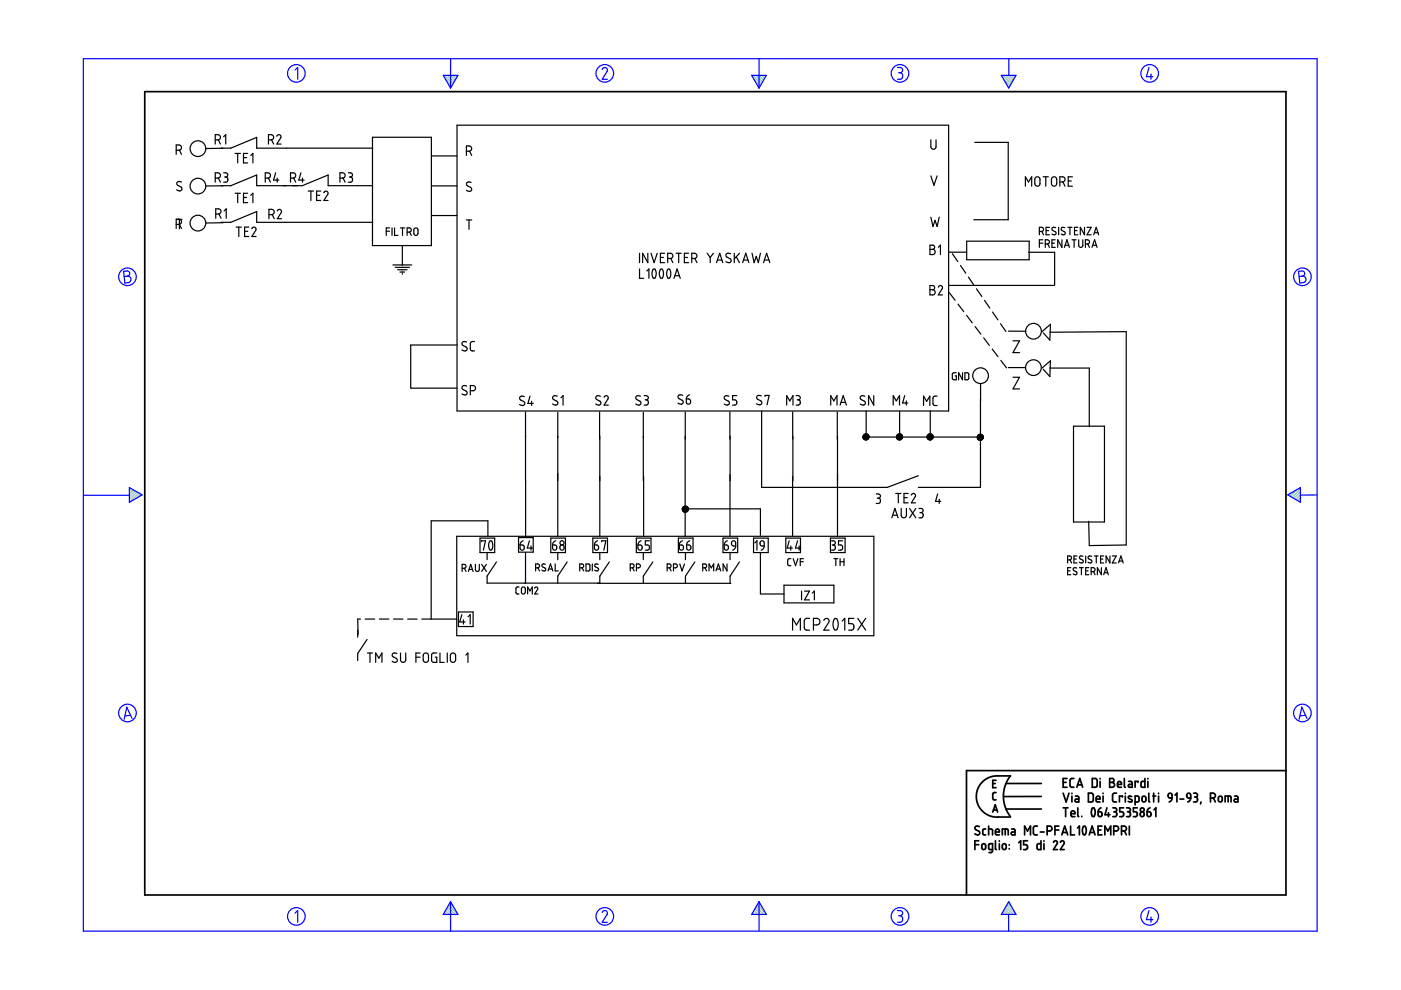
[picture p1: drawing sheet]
<svg xmlns="http://www.w3.org/2000/svg" width="297mm" height="210mm" viewBox="0 0 297 210" stroke-linecap="round" stroke-linejoin="round" font-family="sans-serif">
<g fill="none" stroke="#6c9" stroke-width=".25">
<path d="M94.2 16l1.8 1.8M94.5 16.8l1.3 1.4M94.8 16l1.5 1.4M95.3 18.3l.3 .3M95.5 16l1 1M96.1 16l.6 .6M96.7 16l.3 .2M159.6 16l1.8 1.8M159.9 16.8l1.3 1.4M160.3 16l1.4 1.4M160.7 18.3l.3 .3M160.9 16l1 1"/>
<path d="M161.5 16l.6 .6M162.1 16l.2 .2M212.6 16l1.8 1.8M212.8 16.8l1.3 1.4M213.2 16l1.4 1.4M213.7 18.3l.2 .3M213.8 16l1 1M214.4 16l.7 .6M215.1 16l.2 .2M27.5 103.4h-.1M27.9 103.6l-.5 .5M28.3 103.8l-.9 .9"/>
<path d="M28.7 104.1l-1.3 1.2M29 104.3l-1.6 1.6M29.4 104.5l-1.8 1.9M29.8 104.8l-.8 .8M273.4 104.7l-.3 .3M274.9 103.9l-1.4 1.3M275.7 103.6l-1.8 1.9M275.7 106.1l-.2 .3M275.7 105.5l-.6 .6M275.7 104.9l-1 1M275.7 104.3l-1.4 1.4M94 193.8v.1"/>
<path d="M94.2 193.5l.4 .4M94.4 193.1l.9 .8M94.7 192.7l1.2 1.2M94.9 192.3l1.6 1.6M95.1 191.9l1.9 1.9M95.4 191.5l.8 .8M159.4 193.8v.1M159.6 193.5l.4 .4M159.8 193.1l.9 .8M160.1 192.7l1.2 1.2M160.3 192.3l1.6 1.6M160.5 191.9l1.9 1.9"/>
<path d="M160.8 191.5l.8 .8M212.3 193.8v.1M212.6 193.5l.4 .4M212.8 193.1l.8 .8M213 192.7l1.2 1.2M213.2 192.3l1.6 1.6M213.5 191.9l1.8 1.9M213.7 191.5l.8 .8"/>
</g>
<g fill="none" stroke="#00f" stroke-width=".25">
<path d="M17.7 12.4h261.6v185h-261.6zM62.5 14.9l.6-.6v2.5M94 16h3.1l-1.6 2.7zM95.5 12.4v6.3M127.7 14.7l.5-.4 .5 .3v.5l-1 1.7h1.1M159.4 16h3.1l-1.6 2.7zM160.9 12.4v6.3M190.3 14.3h.7l.3 .3v.6l-.5 .2M190.5 15.4h.3M190.8 15.4l.5 .3v.7l-.3 .4h-.7M212.3 16h3.1l-1.5 2.7zM213.9 12.5v3.5"/>
<path d="M243.6 14.3l-.5 2h1.4M244 15.7v1.1M26.2 57.5l.9-.1 .3 .3 .1 .5-.5 .3 .5 .2 .3 .4-.1 .3-.3 .5-.9 .1zM27 58.5l-.7 .1M275.3 57.5l.9-.1 .3 .3 .1 .5-.5 .3 .5 .2 .2 .2 .1 .5-.3 .4-1 .2zM276.1 58.5l-.7 .1M17.8 105h9.6M27.4 103.4l2.7 1.5-2.7 1.6zM273 104.9l2.7-1.5v3.1zM279.3 104.9l-3.6 .1M27.7 151.7l-1.2 .1M28 152.3l-1.1-2.4-.6 2.6"/>
<path d="M276.8 151.7l-1.2 .1M277.1 152.3l-1.1-2.4-.6 2.6M62.5 193.6l.6-.5v2.4M95.5 191.2v6.2M95.5 191.2l1.6 2.7h-3.1zM127.7 193.5l.1-.3 .5-.1 .5 .4-.1 .4-1 1.6h1.1M160.9 191.2v6.2M160.9 191.2l1.6 2.7h-3.1zM190.3 193.1h.6l.4 .2v.5l-.5 .4M190.5 194.2h.3M190.8 194.2l.5 .3v.7l-.4 .3h-.6M213.8 193.9v3.5"/>
<path d="M213.9 191.2l1.5 2.7h-3.1zM243.6 193.1l-.5 1.9h1.4M244 194.4v1.1"/>
<circle cx="62.8" cy="15.6" r="1.87"/>
<circle cx="128.2" cy="15.6" r="1.87"/>
<circle cx="190.8" cy="15.6" r="1.87"/>
<circle cx="243.8" cy="15.6" r="1.87"/>
<circle cx="27" cy="58.7" r="1.87"/>
<circle cx="276.1" cy="58.7" r="1.87"/>
<circle cx="27" cy="151.2" r="1.87"/>
<circle cx="276.1" cy="151.2" r="1.87"/>
<circle cx="62.8" cy="194.3" r="1.87"/>
<circle cx="128.2" cy="194.3" r="1.87"/>
<circle cx="190.8" cy="194.3" r="1.87"/>
<circle cx="243.8" cy="194.3" r="1.87"/>
</g>
<g fill="none" stroke="#000" stroke-width=".36">
<path d="M30.7 19.4h241.9v170.4h-241.9zM206.7 179.1h.8M207.5 178.3h-.8v1.8M207.6 175.3l-.7-.1-.2 .4 .2 .3 .7 .4 .1 .5-.5 .2-.5-.2M208.2 179l.4-.1 .4 .2v.7l-.3 .3-.5-.2zM209 175.8h-.4l-.2 .2v.9l.6 .1M209.6 175.8l.8 .1v1.1M209.6 175.2v1.8M210.5 166.1h.5M210.5 172.2l.5-1.6 .5 1.6M210.6 171.7h.8M211.1 176.4h.8l-.2-.5-.3-.1-.2 .1-.1 .8 .2 .3h.6"/>
<path d="M211.1 178.3v1.7l.2 .1M211.2 168h-.4l-.3 .3v1.1l.7 .2M211.2 165.4h-.7v1.6h.7M211.9 178.3v.1M211.9 178.9v1.2M212.5 177v-1.2l1.2 .1 .1 1.1M212.6 179l.3-.1 .4 .2v.7l-.2 .3h-.3l-.3-.2zM213.1 175.8v1.2M213.3 166.1h7.5M213.3 171.5h7.5M214 179.1v.1M214 179.9v.1"/>
<path d="M214.2 164.5h-3.5l-.9 .3-.8 .4-.8 .7-.7 .9-.4 1.2-.1 .9 .1 1.1 .4 .9 .7 1 .9 .7 .7 .4 1.1 .2h3.3M214.2 164.5l-1 1.7-.5 2.2 .1 1.3 .2 1.2 .5 1.1 .7 1.1M214.5 175.8h.5l.2 .2v1h-.5a.31 .31 0 0 1-.3-.3 .31 .31 0 0 1 .3-.3h.5M216 178.7l.4-.4v1.8M217.2 177v-1.8l.6 1 .7-1v1.8M217.8 178.3h-.8v.8h.6l.2 .3-.1 .7h-.7M219.9 175.2h-.5l-.3 .3 .1 1.3 .7 .2M220.6 176.4h.8M220.7 178.3v1.8h-.7l-.1-.2v-.9l.8-.1M220.8 168.9h-8.1M221.3 178.3v.1M221.3 178.9v1.2"/>
<path d="M222 176.2h.7l.2-.2 .2-.4-.2-.3-.9-.1v1.8M223.4 178.6l.1-.2 .3-.1 .3 .1 .1 .3-.8 1.4h.8M223.7 176h.8M224.5 175.2h-.8v1.8M224.8 178.6l.3-.3 .5 .1v.5l-.8 1.2h.8M225.1 177l.6-1.8 .7 1.8M225.3 176.5h.9M225.4 165.9h.6M225.4 168.2l.6 1.8 .7-1.8M225.4 171.3h1M225.9 171.3v1.8M226.2 165.1h-.8v1.8h.8"/>
<path d="M227 175.2v1.8h.8M227.1 172.5h.8l-.1-.5-.4-.1-.3 .2v.8l.2 .2h.6M227.3 168.2v.1M227.3 168.8v1.2M227.7 165.1h-.5l-.3 .3v1.4l.3 .1h.5M228 168.8h.5l.2 .2v1h-.5a.31 .31 0 0 1-.3-.3 .31 .31 0 0 1 .3-.3h.5M228.3 166.9l.6-1.8 .7 1.8M228.5 175.6l.4-.4v1.8M228.5 166.4h.9M228.5 171.3v1.7l.2 .1M229.4 173.1h.1M229.7 175.3a.53 .53 0 0 1 .5 .1 .53 .53 0 0 1 .1 .6l-.1 .7a.35 .35 0 0 1-.5 .3 .35 .35 0 0 1-.2-.5v-.6z"/>
<path d="M230.8 168.2h.7l.3 .3v1.2l-.3 .3h-.7zM230.9 177l.7-1.8 .6 1.8M231.1 176.5h.9M231.6 165.1h.7l.3 .2v1.3l-.2 .3h-.8zM231.6 171.4a.53 .53 0 0 1 .5 .2 .53 .53 0 0 1 .1 .5l-.1 .7a.34 .34 0 0 1-.4 .3 .34 .34 0 0 1-.3-.4v-.6zM232.4 169.4h.8v-.3l-.2-.3-.5 .1-.1 .9 .2 .2h.6M232.8 176h.6M232.8 172.1h.6l.2 .2 .1 .5-.2 .3h-.3l-.3-.1zM233.2 165.1v.1M233.2 165.7v1.2M233.4 171.3l-.4 .3-.2 .5M233.6 175.2h-.8v1.8h.8"/>
<path d="M233.9 168.2v.1M233.9 168.8v1.2M234.3 177v-1.8l.6 1 .6-1v1.8M234.7 171.3l-.4 1.4h1M235 172.3v.8M235.3 165.1h.6l.3 .3-.1 .4-.3 .1 .4 .1 .1 .3-.1 .4-.3 .2h-.6zM235.3 165.9h.5M235.9 171.3h.5l.3 .2 .1 .3-.4 .3M236.1 176.2h.7l.2-.2 .2-.4-.2-.3-.9-.1v1.8M236.2 172.1h.2M236.4 172.1l.3 .2 .1 .5-.3 .3h-.6M236.7 168.2h-.5l-.3 .4v1.2l.3 .2h.5"/>
<path d="M236.9 166.3h.9l-.2-.5-.3-.1-.3 .1-.1 .9 .2 .2h.7M237.8 176.2h.7l.2-.2 .1-.4-.2-.4h-.8v1.8M238 169v-.2h-.7v1.2M238.2 171.3h-.8v.8h.6l.2 .4-.1 .6h-.7M238.4 165.1v1.7l.2 .1M238.4 176.2l.4 .8M238.6 168.2v.1M238.6 168.8v1.2M238.8 171.3h.5l.3 .2v.4l-.3 .2M239.1 172.1h.2M239.3 172.1l.4 .3-.1 .5-.2 .2h-.6M239.3 165.7h.5l.3 .3v.9h-.6a.31 .31 0 0 1-.3-.3 .31 .31 0 0 1 .3-.3h.6"/>
<path d="M239.4 175.2v1.8M239.9 168.9l-.3-.1a.27 .27 0 0 0-.4 .1 .27 .27 0 0 0 .2 .4l.5 .2a.33 .33 0 0 1 0 .5 .33 .33 0 0 1-.5 0l-.2-.1M240.7 170l.7-.1 .1-.9-.2-.2h-.6v1.9M241.1 171.3h-.8v.8h.6l.2 .3-.1 .7h-.7M241.3 165.9v-.2h-.6v1.2M241.9 172.3l.2-.2 .4 .2 .1 .5-.1 .2-.4 .1-.2-.1zM242.2 169l.2-.2 .4 .1 .2 .8-.2 .2-.4 .1-.3-.2zM242.7 165.1v1.8h-.6l-.2-.2 .1-.9 .2-.1h.5M243.2 172.1l.7 .2v.7l-.4 .1-.2-.1zM243.4 165.1v.1M243.4 165.7v1.2M243.6 168.2v1.6l.2 .2"/>
<path d="M243.8 171.3l-.4 .3-.2 .5M244.4 168.8h.6M244.6 168.2v1.8M244.7 171.7l.4-.4v1.8M245.6 168.2v.1M245.6 168.8v1.2M247.8 168.3l.3-.1 .3 .1 .1 .9-.7-.1-.1-.6zM248.5 169.2l-.2 .5-.4 .3M249.1 168.6l.4-.4v1.8M250.2 169.4h.8M251.7 168.3l.4-.1 .3 .1 .1 .9h-.6l-.2-.2zM252.5 169.2l-.2 .5-.5 .3"/>
<path d="M253.1 168.2l.7 .1 .1 .4-.4 .3M253.3 169h.2M253.5 169l.4 .2v.5l-.3 .3h-.5M254.6 170l-.1 .5M256.6 169.2l.9-.1 .2-.3-.1-.4-.4-.2h-.6v1.8M257.3 169.2l.4 .8M258.4 169l.2-.2 .4 .1 .1 .8-.1 .2-.4 .1-.3-.2zM259.8 170v-1.2l1.1 .1 .1 1.1M260.4 168.8v1.2M261.7 168.8h.6l.2 .3v.9h-.6a.31 .31 0 0 1-.3-.3 .31 .31 0 0 1 .3-.3h.6M272.6 163.4h-67.7v26.4M210.4 180.1l-.7-.1-.1-.9 .2-.2h.6v1.6l-.2 .2-.5 .1"/>
<circle cx="242.2" cy="171.7" r=".42"/>
</g>
<g fill="none" stroke="#000" stroke-width=".25">
<path d="M37.4 31.9l.8-.2 .3-.3-.1-.4-.4-.3h-.6v2M38 31.8l.5 .9M38.5 38.6l-.7-.1-.3 .3 .1 .4 .9 .6v.5l-.5 .2-.5-.3M45.6 29.7h.7l.3-.2 .1-.3-.1-.4-.3-.2h-.7v1.9M45.6 37.8l.7-.1 .3-.1 .1-.5-.2-.3-.9-.2v2M46.3 29.7l.4 .8M46.3 37.7l.4 .9M46.9 31.4h2l5.5-2.3v2.3h24.6M46.9 39.4h2l5.5-2.3v2.3h9.7l5.5-2.3v2.3h9.4M47.3 31.4l-3.7 .1M47.3 39.4h-3.7M47.4 36.6l.6 .1 .3 .2-.1 .4-.3 .2"/>
<path d="M47.4 29l.5-.4v1.9M47.6 37.5h.3M47.9 37.5l.4 .3v.6l-.3 .2h-.6M49.8 32.5h1.2M50.4 32.5v2M51.6 33.4h.7M52.5 32.5h-.9v2h.9M53.2 33l.4-.5v2M56.2 37.8l.9-.2 .2-.3-.2-.5-.9-.2v2M56.9 37.7l.4 .9M56.9 29.7h.7l.3-.2 .1-.3-.1-.4-.3-.2h-.7v1.9M57.6 29.7l.4 .8"/>
<path d="M58.4 36.6l-.4 1.6h1.1M58.7 28.9l.4-.3 .4 .2v.4l-.8 1.3h.9M58.8 37.8v.8M61.6 37.8l.9-.2 .2-.3-.2-.5-.9-.2v2M62.3 37.7l.4 .9M63.8 36.6l-.4 1.6h1.1M64.1 37.8v.8M72.1 37.8l.6-.1 .3-.1 .2-.5-.2-.3-.9-.2v2M72.7 37.7l.5 .9M73.9 36.6l.6 .1 .2 .2v.4l-.4 .2M74.1 37.5h.2M74.3 37.5l.4 .3v.5l-.3 .3h-.5"/>
<path d="M79 29.1h12.5v23h-12.5zM91.5 33.1h5.4M91.5 39.4h5.4M96.9 26.5h104.2v60.6h-104.2zM98.9 32.1h.6l.4-.2 .1-.4-.2-.4-.9-.2v2.1M99.5 32l.5 1M99.9 38.7l-.7-.1-.3 .5 .2 .3 .8 .5v.5l-.5 .2-.5-.3M197.4 29.7v1.5l.1 .3 .3 .1h.4l.3-.4v-1.5M197.4 37.3l.6 2 .7-2M206.7 30.2h7.1v16.4h-7.3M217.4 39.5v-2l.7 1.1 .6-1.1v2M219.5 37.7l.5-.2 .5 .3v1.3l-.3 .3h-.5l-.3-.3v-1.1z"/>
<path d="M221.2 37.5h1.1M221.7 37.5v2M223.1 37.6l.5-.1 .4 .4v1.2l-.4 .4-.4-.1-.3-.3v-1.1zM224.7 38.6l.9-.1 .2-.4-.1-.5-1-.1v2M225.4 38.6l.4 .9M226.5 38.4h.6M227.4 37.5h-.9v2h.9M37.4 47.6l.8-.1 .3-.4-.1-.4-.4-.2h-.6v2M37.5 46.5h1.1M38 46.5v2M38 47.6l.5 .9M45.7 45.4l.9-.1 .3-.4-.2-.5-1-.1v2"/>
<path d="M46.4 45.4l.5 .9M46.9 47.1h2l5.5-2.2v2.2h24.6M47.3 47.2l-3.7 .1M47.5 44.7l.5-.4v2M49.8 41h1.2M50.1 48.2h1.1M50.4 41v2M50.6 48.2v1.9M51.6 41.9h.7M51.9 49h.6M52.5 41h-.9v2h.9M52.7 48.2h-.8v1.9h.8"/>
<path d="M53.2 41.4l.4-.4v2M53.4 48.5l.4-.3 .4 .2 .1 .3-.9 1.4h.9M57 45.5l.9-.1 .2-.4v-.4l-.5-.2h-.6v2M57.7 45.5l.4 .9M58.8 44.7l.4-.3 .4 .2 .1 .4-.9 1.4h.9M65.3 40.5h1.2M65.9 40.5v2M67.1 41.4h.7M68 40.5h-.9v2h.9M68.7 40.9l.4-.4 .4 .3 .1 .3-.9 1.4h.9M81.9 49h.7M82.6 48.3h-.7v1.6"/>
<path d="M83.1 48.3v1.6M83.3 56.2h4M83.7 48.3v1.6h.7M83.8 56.7h3M84.3 57.2h2M84.8 57.7h1M84.9 48.3h.9M85.3 52.2v4M85.3 48.3v1.6M86.3 49.2h.5l.3-.2 .1-.3-.2-.3-.7-.1v1.6M86.8 49.2l.4 .7M87.8 48.5l.5-.2 .3 .3v1l-.3 .3-.5-.3z"/>
<path d="M91.5 45.7h5.4M98.9 46.6h1.1M99.4 46.6v2M135.6 53.7v2M135.6 57v2h.9M137.1 57.5l.5-.5v2M137.4 53.7v2l-1.2-2v2M138 53.7l.7 2 .6-2M138.5 57.1a.61 .61 0 0 1 .6 .8l-.1 .9a.36 .36 0 0 1-.5 .2 .36 .36 0 0 1-.2-.5l-.1-.7zM140 54.6h.7M140 57.1a.66 .66 0 0 1 .7 .9l-.1 .7a.37 .37 0 0 1-.5 .3 .37 .37 0 0 1-.3-.5v-.8zM140.9 53.7h-.9v2h.9"/>
<path d="M141.6 54.8l.8-.1 .3-.3-.1-.5-.4-.2h-.6v2M141.6 57.1a.51 .51 0 0 1 .5 .2 .51 .51 0 0 1 .1 .5l-.1 .9a.37 .37 0 0 1-.5 .3 .37 .37 0 0 1-.2-.5v-.7zM142.2 54.8l.5 .9M142.9 59l.7-2 .6 2M143.1 58.5h.9M143.3 53.7h1.1M143.9 53.7v2M145.1 54.6h.7M146 53.7h-.9v2h.9M146.7 54.8h.6l.3-.1 .2-.3-.1-.5-.4-.2h-.6v2M147.3 54.8l.5 .9M149.9 53.7l.7 .9"/>
<path d="M150.6 54.6v1.1M151.3 53.7l-.7 .9M151.9 55.7l.7-2 .6 2M152.1 55.1h1M154.9 53.8l-.7-.1-.3 .5 .2 .3 .8 .5 .1 .5-.3 .2-.8-.2M155.7 53.7v2M156.1 54.5l.7 1.2M156.8 53.7l-1.1 1.2M157.5 55.7l.6-2 .7 2M157.6 55.1h1M159.4 53.7l.5 2 .4-1.3 .5 1.3 .4-2M161.9 55.7l.6-2 .7 2"/>
<path d="M162.1 55.1h.9M197.2 52h.6l.3 .2v.5l-.4 .2 .4 .1 .2 .4-.4 .6h-.7zM197.2 52.9h.5M197.4 46l.4 2 .4-1.3 .5 1.3 .4-2M198.9 52.4l.5-.4v2M201.1 53.5h3.8M201.9 53.8l1.2 1.7M203.6 56.3l1.2 1.6M205 51.1h13.2v4h-13.2zM205.3 58.8l1.2 1.6M218.1 53.5h5.5v7M220.4 49.1l.7-.1 .2-.4-.2-.3-.7-.1v1.6"/>
<path d="M220.4 51.6h.7M220.9 49.1l.4 .7M221.1 50.8h-.7v1.7M221.6 51.7l.7-.1 .2-.3-.1-.3-.3-.2h-.5v1.7M221.8 48.9h.5M222.1 51.7l.4 .8M222.5 48.2h-.7v1.6h.7M223 51.6h.6M223.7 50.8h-.7v1.7h.7M223.8 48.3l-.5-.1a.36 .36 0 0 0-.3 .3 .36 .36 0 0 0 .2 .4l.5 .2a.43 .43 0 0 1 0 .7 .43 .43 0 0 1-.7-.2M224.5 48.2v1.6M225.1 50.8v1.7l-.8-1.7v1.7"/>
<path d="M225.7 52.5l.5-1.7 .5 1.7M225.8 48.3l-.5-.1a.36 .36 0 0 0-.3 .3 .36 .36 0 0 0 .2 .4l.5 .2a.43 .43 0 0 1-.1 .7 .43 .43 0 0 1-.6-.2M225.8 52h.8M226.4 48.2h.9M226.8 48.2v1.6M227.3 50.8h.9M227.7 50.8v1.7M227.8 48.9h.5M228.5 48.2h-.7v1.6h.7M228.7 50.8v1.3l.4 .4 .3-.1 .2-.3v-1.3M229.9 48.2v1.6l-.9-1.6v1.6M230.1 51.7h.7l.2-.3-.1-.4-.8-.2v1.7"/>
<path d="M230.5 48.2h.9l-.9 1.6h.9M230.6 51.7l.4 .8M231.5 52.5l.6-1.7 .5 1.7M231.7 52h.8M231.9 49.8l.5-1.6 .5 1.6M232 49.3h.8M96.9 73.2h-9.8v9.1h9.8M98.9 72.5l-.6-.1-.4 .5 .2 .3 .9 .5v.5l-.6 .2-.5-.2M100.6 72.4h-.6l-.3 .4 .1 1.4 .3 .2h.5M197.2 60.5l.6 .1 .4 .3-.1 .3-.4 .2 .4 .1 .2 .3v.3l-.4 .4h-.7zM197.2 61.4h.5M198.9 60.9l.4-.4 .5 .3v.3l-.9 1.4h.9"/>
<path d="M201.1 60.5h22.4M201.3 62.1l1.2 1.6M202.8 79h-.6l-.3 .3v.9l.2 .3h.7v-.8h-.3M203.1 64.5l1.2 1.6M204.1 79v1.5l-.9-1.5v1.5M204.6 79h.6l.2 .3v.9l-.3 .3h-.5zM204.9 66.9l1.2 1.6M206.7 69.2l1.3 1.6M207 61.2l1.2 1.7M208.6 71.6l1.2 1.6M208.7 63.7l1.2 1.6M210.4 74l1.2 1.6"/>
<path d="M210.4 66.2l1.2 1.6M212.1 68.6l1.2 1.7M212.2 76.4l1.2 1.6M213.8 77.9h3.6M213.8 70.2h3.7M214.8 72.3h1.4l-1.4 2.5h1.4M214.8 80h1.4l-1.4 2.5h1.4M220.9 70.3l1.8-1.5-.1 3.3-1.4-1.5M220.9 78l1.8-1.5-.1 3.3-1.4-1.5M222.6 78h8.3v12.5M222.6 70.4l16.2-.1v45.2l-7.9 .2-.1-5.2M98.9 81.9l-.7-.1-.3 .5 .2 .2 .9 .5v.5l-.3 .2-.8-.2"/>
<path d="M99.7 82.8h.7l.3-.1 .1-.3-.1-.4-.3-.3h-.7v2M111.2 84.1l-.7-.1-.3 .3 .1 .5 .9 .5v.5l-.5 .2-.5-.3M111.4 87.3v26.4M112.4 84l-.5 1.5h1.2M112.7 85.1v.9M118.2 84l-.7-.1-.3 .5 .1 .3 .9 .5v.5l-.4 .2-.6-.2M118.3 87.4v26.3M118.9 84.3l.5-.4v2M127.1 87.3v5.8M127.2 92.5v21.2M127.3 84l-.7-.1-.3 .5 .2 .3 .8 .5v.5l-.4 .2-.6-.2M128.1 84.2l.4-.3 .4 .3v.4l-.8 1.3h.9"/>
<path d="M135.8 84l-.7-.1-.3 .4 .2 .4 .8 .5v.5l-.4 .2-.6-.2M136.4 87.4v14.5M136.6 83.9h.5l.3 .3v.4l-.4 .2M136.8 84.8h.2M137 84.8l.4 .2v.6l-.3 .3h-.5M144.7 83.8l-.6-.1-.4 .5 .2 .3 .9 .5v.5l-.5 .2-.6-.2M145.3 87.3v26.4M145.5 84.6h.7l.1 .2 .1 .5-.2 .3-.3 .1-.3-.2zM146.2 83.7l-.4 .3-.3 .6M154.5 84l-.6-.1-.4 .5 .2 .3 .9 .5v.5l-.4 .2-.7-.2M154.7 87.3l.1 26.4M156.2 83.9h-.9v.9h.6l.3 .4-.2 .6-.7 .1"/>
<path d="M161.4 83.9l-.6-.1-.4 .4 .1 .4 1 .6-.1 .5-.4 .1-.6-.2M161.5 87.1v16.2h26.6l6.6-2.4M162.2 84.1v-.3h.9l-.5 2M166.8 85.9v-2l.6 1.1 .7-1.1v2M168.1 87.3v5.8M168.1 92.5v9.4M168.8 83.9h.6l.2 .2v.5l-.4 .2M169 84.8h.2M169.2 84.8l.5 .2v.5l-.3 .4h-.6M176.1 85.9v-2l.7 1.1 .7-1.1v2M177.5 87.3v5.8M177.6 92.5v21.2"/>
<path d="M178.1 85.9l.7-2 .7 2M178.3 85.3h1M183.3 92.1l-.2 .2M183.4 84l-.7-.1-.3 .5 .1 .3 .9 .5v.5l-.4 .2-.6-.2M183.5 92l-.5 .5M183.5 92.9l-.2 .3M183.5 92l-.5 .6M183.6 92.7h24.3M183.6 87.1v5.5M183.7 92l-.7 .7M183.8 92l-.8 .8M183.9 92.9l-.4 .4"/>
<path d="M183.9 92l-.9 .9M183.9 92.1l-.9 .9M184 92.1l-.9 .9M184 92.9l-.3 .4M184 92.1l-.8 1 .1-.2M184.1 92.2l-.8 .7M184.1 92.2l-.9 1M184.1 93l-.1 .2M184.1 92.3l-.6 .6M184.2 92.4l-.6 .5M184.2 92.4l-.8 .8 .2-.3M184.2 92.8l-.3 .4"/>
<path d="M184.2 92.5l-.7 .8M184.3 92.6l-.7 .7M184.3 92.7l-.3 .2M185.3 83.9v2l-1.2-2v2M189.4 85.9v-2l.6 1.1 .7-1.1v2M190.3 92.9l-.1 .1M190.4 92.1l-.3 .2M190.4 92.9l-.1 .2M190.6 92.9l-.3 .3M190.6 92l-.5 .5M190.6 92l-.5 .6M190.7 87.1v5.5"/>
<path d="M190.8 92l-.7 .7M190.8 92l-.7 .8M190.9 92l-.8 .8M191 92l-.9 .9M191 92.1l-.8 .9M191.1 92.1l-.9 .8M191.2 92.2l-1 .9M191.2 92.2l-.7 .7M191.2 92.3l-.8 .9M191.3 92.4l-.6 .5M191.3 92.4l-.8 .8M191.3 92.9l-.3 .3"/>
<path d="M191.3 92.7l-.5 .6M191.3 92.5l-.7 .8 .4-.4M191.3 92.6l-.5 .7M191.8 83.9l-.4 1.5h1.1M192.2 85v.9M195.8 86v-2l.7 1.1 .6-1.1v2M196.6 92.9h.1M197 92.9l-.2 .2M197 92l-.4 .5M197.2 92l-.6 .6M197.2 92.9l-.3 .3M197.2 87.1v5.5"/>
<path d="M197.2 92l-.6 .7M197.3 92l-.7 .8M197.4 93l-.3 .3M197.4 92l-.8 .8M197.5 92.9l.3-.3-.4 .5M197.5 92.1l-.9 .8M197.5 92.9l-.3 .4M197.6 92.1l-.9 .9zM197.7 92.2l-.8 .7M197.7 92.2l-.9 .9M197.7 92.9l-.2 .3M197.8 92.3l-.9 .9"/>
<path d="M197.8 92.4l-.4 .4M197.8 92.4l-.8 .9 .8-.8M197.8 92.8l-.1 .1M197.8 92.8l-.5 .5M198.7 84h-.6l-.3 .4v1.3l.3 .3h.6M207.3 92.7l-.1 .2M207.3 92.7l-.1 .1M207.4 93.2l.9-.9-.9 .9M207.5 92.9l-.2 .1M207.5 92.2l-.2 .2M207.6 92.1l-.4 .4M207.8 92.1l-.6 .5"/>
<path d="M207.8 92.1l-.6 .6M207.9 81.3v22h-13.2M207.9 92.1l-.6 .6M208 92.9l-.4 .4M208 92.1l-.7 .7M208 92.9l-.3 .4M208.1 92.1l-.9 .9M208.1 92.1l-.8 .9M208.2 92.2l-.8 .7M208.2 92.2l-.9 .9M208.4 92.4l-.6 .5M208.4 92.9l-.4 .4"/>
<path d="M208.4 92.4l-.9 .9M208.4 92.5l-.4 .4M208.5 92.7l-.7 .6M208.5 92.9l-.6 .4M208.5 92.6l-.7 .7M208.5 92.8l-.2 .1M227.6 90.4h6.6v20.3h-6.6zM96.8 113.7h88.5v21.1h-88.5zM100.8 119.7v1.1l.3 .4 .3-.1 .2-.2v-1.2M101.8 114.1h3.1v3.1h-3.1zM102 114.9v-.2h.9l-.4 1.9M102.1 119.7l1 1.5"/>
<path d="M103.1 119.7l-1 1.5M103.3 117.2v1.5M103.4 113.7v-3.3h-12v20.9M103.8 114.7a.66 .66 0 0 1 .7 .9l-.1 .7a.38 .38 0 0 1-.5 .3 .38 .38 0 0 1-.2-.5l-.1-.7zM105.3 119.1l-2 3.1v1.4l51.7 .1M109.9 114h3.2v3.1h-3.2zM110.3 115.5h.5l.3 .2v.6l-.1 .2-.4 .1-.3-.2zM110.9 114.7l-.4 .2-.2 .6M111.4 117.2v6.5M112.2 114.7l-.4 1.5h1.1M112.6 115.8v.8M115.6 119.7l-.3-.1a.33 .33 0 0 0-.4 .2 .33 .33 0 0 0 .2 .4l.4 .2a.4 .4 0 0 1 0 .7 .4 .4 0 0 1-.6-.2"/>
<path d="M116.8 114.1h3.1v3.1h-3.1zM117.2 115.5l.8 .2v.6l-.1 .2-.4 .1-.2-.1zM117.7 119.6v1.5h.7M117.8 114.7l-.5 .3-.1 .5M118.3 117.2v1.5M118.8 115.7l.5-.2 .2 .2 .1 .6-.2 .3h-.3l-.3-.1-.1-.5zM120.2 119.1l-1.9 3.1v1.4M124.2 119.6h.6l.3 .2v1l-.3 .3h-.6zM125.6 119.6v1.5M125.7 114.1h3.1v3.1h-3.1zM126 115.5l.8 .2 .1 .5-.1 .3-.4 .1-.3-.1zM126.7 114.7l-.6 .4-.1 .4"/>
<path d="M126.8 119.7l-.3-.1a.33 .33 0 0 0-.4 .2 .33 .33 0 0 0 .2 .4l.4 .2a.4 .4 0 0 1 0 .7 .4 .4 0 0 1-.6-.2M127.2 117.2v1.5M127.6 114.9v-.2h.9l-.5 1.9M129.2 119.1l-2 3.1v1.4M134.9 114.1h3.1v3.1h-3.1zM135.3 115.5l.8 .2v.6l-.1 .3h-.4l-.2-.1zM135.9 114.7l-.5 .3-.1 .5M136.4 117.2v1.5M136.5 101v12.7M137.7 114.7h-.9v.8l.6 .1 .3 .3v.5l-.2 .2h-.7M138.4 119.1l-2 3.1v1.4M143.8 114.1h3.1v3.1h-3.1z"/>
<path d="M144 115.5l.8 .2 .1 .6-.2 .3h-.3l-.3-.1zM144.1 119.6l.5 1.5 .5-1.5M144.7 114.7l-.5 .3-.2 .5M144.7 107.9h.1M144.8 107.9l-.1 .1M145 107.4l-.2 .2M145 108.5h.1M145 108.5v-.6h16.2v5.6M145 108.4l-.1 .1M145 107.4l-.3 .4M145.1 107.9h-.1M145.2 107.3l-.5 .6"/>
<path d="M145.3 107.3l-.3 .2M145.3 117.2v1.5M145.4 107.3l-.6 .6M145.4 107.3l-.7 .8M145.5 107.4l-.8 .8 .9-.8M145.6 115.5l.8 .2 .1 .5-.2 .3-.3 .1-.3-.1zM145.6 107.9l-.6 .5M145.6 107.4l-.8 .9M145.7 107.4l-.9 .9M145.7 107.5l-.8 .9 .9-.9M145.8 107.6l-.3 .3M145.8 107.6l-.8 .9"/>
<path d="M145.9 108.3l-.3 .2M145.9 107.7l-.8 .9 .8-.9M145.9 107.8l-.7 .8M145.9 108.1l-.5 .5M145.9 107.9l-.7 .7M145.9 108l-.5 .6M146.2 114.7l-.5 .3-.1 .5M147.3 119.1l-2 3.1v1.4M153.3 114.1h3.1v3.1h-3.1zM153.5 115.5l.8 .2 .1 .6-.1 .2h-.6zM154.1 119.6v1.5l-.8-1.5v1.5M154.2 114.7l-.5 .3-.2 .5"/>
<path d="M154.8 117.2v1.5M155.2 114.8l.4-.1 .3 .2 .1 .9-.8-.2-.1-.3zM156 115.8l-.2 .5-.5 .3M156.8 119.1l-2 3.1v1.4M159.8 114.1h3.1v3.1h-3.1zM160 115.1l.5-.4v1.9M161.2 117.2v8.7h5M161.3 114.8l.4-.1 .3 .2v.9l-.7-.2-.2-.2zM162 115.8l-.1 .4-.5 .4M166.6 114.1h3.1v3.1h-3.1zM167.3 114.7l-.4 1.5h1.1M167.7 115.8v.8"/>
<path d="M167.7 118.4h-.4l-.3 .4 .1 1 .6 .1M168 101v12.7M168.2 118.4l.5 1.5 .5-1.5M169.1 114.7l-.4 1.5h1.1M169.4 115.8v.8M169.7 119.1h.6M170.3 118.4h-.6v1.5M176.1 114.1h3.1v3.1h-3.1zM176.2 114.7h.6l.2 .1v.6l-.3 .1M176.4 115.5h.3M176.7 115.5l.3 .2 .1 .6-.2 .3h-.7M176.8 118.4h.8"/>
<path d="M177.2 118.4v1.5M178.1 119.1h.8M178.1 118.4v1.5M178.6 114.7h-.8v.8l.6 .1 .2 .3v.5l-.1 .2h-.7M178.9 118.4v1.5M185.8 104.7l.6 .1 .3 .3-.1 .4-.4 .1M186 105.6h.2M186.2 105.6l.4 .3 .1 .5-.3 .3h-.6M189.1 109.8l.6-2 .7 2M189.3 109.2h.9M189.9 104.6h1.1M190.5 104.6v2"/>
<path d="M191.1 107.8v1.5l.2 .4 .3 .1 .4-.1 .2-.3v-1.6M191.7 105.5h.6M192.6 104.6h-.9v2h.9M192.8 107.8l1.4 2M193.2 105l.4-.4 .5 .2v.5l-.9 1.3h.9M194.2 107.8l-1.4 2M194.8 107.8l.8 .2v.5l-.3 .2M195.1 108.7h.2M195.3 108.7l.4 .3v.5l-.3 .3h-.6M198.8 104.7l-.4 1.6h1.1M199.1 105.9v.8M226.4 118.7h.4l.3-.2 .1-.3-.2-.3h-.6v1.5"/>
<path d="M226.9 118.7l.3 .7M227.7 118.5h.5M228.3 117.9h-.6v1.5h.6M229.6 118l-.4-.1a.33 .33 0 0 0-.3 .2 .33 .33 0 0 0 .1 .4l.6 .3a.41 .41 0 0 1-.2 .6 .41 .41 0 0 1-.5-.2M230.2 117.9v1.5M231.4 118l-.3-.1a.33 .33 0 0 0-.4 .2 .33 .33 0 0 0 .2 .4l.5 .3 .1 .3-.2 .3-.6-.2M232 117.9h.8M232.4 117.9v1.5M233.3 118.5h.5M234 117.9h-.7v1.5h.7M235.3 117.9v1.5l-.8-1.5v1.5M235.8 117.9h.9l-.9 1.5h.9"/>
<path d="M237.2 119.4l.5-1.5 .4 1.5M237.3 119h.7M75.8 133.6v1.5M76.4 131.3h-.6l.1 3.2M77.4 131.3h2M77.8 135.6l-2 3v1.5M77.9 138.5h1.1M78.4 138.5v1.9M80.4 131.3h2M83.4 131.3h2M84.1 138.6l-.7-.1-.3 .5 .2 .2 .9 .6v.5l-.5 .1-.6-.2M84.9 138.5v1.5l.5 .4 .4-.1 .2-.2v-1.6"/>
<path d="M86.4 131.3h2M88.2 139.3h.9M89.1 138.5h-.9v1.9M89.4 131.3h7.4M89.9 138.6l.5-.1 .4 .3v1.1l-.3 .5h-.5l-.2-.3-.1-1.1zM92.6 138.5h-.8l-.3 .2v1.4l.3 .3h.8v-1.1h-.3M93.3 138.5v1.9h.9M94.8 138.5v1.9M95.6 138.6l.6-.1 .4 .3v1.1l-.3 .5h-.5l-.3-.3v-1.1zM97.2 129.8h3.1v3h-3.1zM97.9 130.3l-.4 1.6h1.1M98 120.5l.7-.1 .1-.4-.1-.2-.7-.1v1.5"/>
<path d="M98.3 131.4v.9M98.5 120.5l.3 .7M98.8 138.9l.4-.4v1.9M99.3 130.8l.4-.5v2M99.3 121.2l.5-1.5 .5 1.5M99.4 120.7h.8M110 124.5h-.4l-.2 .2 .1 1.1 .5 .1M110.7 124.6l.4-.1 .3 .2v.9l-.3 .3h-.3l-.2-.3zM111.9 125.9v-1.4l.5 .8 .5-.8v1.4M113.4 124.7a.33 .33 0 0 1 .4-.2 .33 .33 0 0 1 .2 .4l-.6 1h.6M113.6 120.4l.7-.1v-.6l-.7-.1v1.5M114 120.4l.4 .7"/>
<path d="M116.2 121.1l.5-1.5 .5 1.5M116.4 120.6h.7M122.9 120.4h.5l.3-.2-.1-.5-.7-.1v1.5M123.4 120.4l.4 .7M133.6 120.4h.5l.3-.2 .1-.3-.2-.2-.7-.1v1.5M134.1 120.4l.4 .7M134.9 120.4h.5l.3-.2 .1-.2-.2-.4h-.7v1.5M141.5 120.4l.7-.1 .1-.4-.2-.3h-.6v1.5M141.9 120.4l.4 .7M142.8 120.4l.7-.1 .1-.4-.1-.2-.7-.1v1.5M149 120.4l.7-.1 .1-.4-.2-.3h-.6v1.5M149.5 120.4l.3 .7"/>
<path d="M150.3 121.1v-1.5l.5 .8 .5-.8v1.5M151.8 121.1l.5-1.5 .5 1.5M152 120.6h.7M166.2 124.1h10.6v3.7h-10.6zM168 133.6v-2.5l.9 1.4 .8-1.4v2.5M169.9 125.3v1.9M170.6 125.3h1l-1 1.9h1M171.6 131.1h-.7l-.4 .5 .1 1.7 .4 .3h.6M172.2 125.8l.5-.5v1.9M172.5 132.5l1.1-.1 .2-.5-.1-.5-.5-.3h-.7v2.5M174.7 131.5l.5-.4 .5 .3v.6l-1 1.6h1.1M176.9 131.3a.61 .61 0 0 1 .7 .1 .61 .61 0 0 1 .1 .6v.6l-.2 .8a.48 .48 0 0 1-.6 .1 .48 .48 0 0 1-.2-.6l-.1-.9z"/>
<path d="M178.6 131.7l.5-.6v2.5M181 131.1h-1.1v1.1h.8l.3 .5v.5l-.2 .3-.9 .1M181.9 131.1l1.6 2.5M183.5 131.1l-1.6 2.5M226.4 121h.5M227 120.4h-.6v1.5h.6M228.3 120.4h-.6a.33 .33 0 0 0-.2 .3 .33 .33 0 0 0 .2 .3l.5 .2a.41 .41 0 0 1-.1 .7 .41 .41 0 0 1-.6-.2M228.9 120.4h.8M229.3 120.4v1.5M230.2 121h.5M230.8 120.4h-.6v1.5h.6M231.4 121.2l.6-.1 .2-.3-.1-.3-.3-.1h-.4v1.5"/>
<path d="M231.8 121.2l.4 .7M233.5 120.4v1.5l-.8-1.5v1.5M234 121.9l.5-1.5 .5 1.5M234.1 121.4h.8M79.7 140.4v-1.9l.6 1.1 .7-1.1v1.9"/>
<circle cx="42" cy="39.5" r="1.67"/>
<circle cx="42" cy="31.5" r="1.67"/>
<circle cx="42" cy="47.3" r="1.67"/>
<circle cx="207.9" cy="79.7" r="1.67"/>
<circle cx="219.1" cy="77.9" r="1.67"/>
<circle cx="219.1" cy="70.2" r="1.67"/>
<circle cx="183.6" cy="92.6" r=".64"/>
<circle cx="190.7" cy="92.6" r=".64"/>
<circle cx="197.2" cy="92.6" r=".64"/>
<circle cx="207.8" cy="92.7" r=".64"/>
<circle cx="119.1" cy="115.1" r=".45"/>
<circle cx="145.3" cy="108" r=".64"/>
</g>
<path d="M85.3 57.9v.3" fill="none" stroke="#000" stroke-width=".21"/>
</svg>
